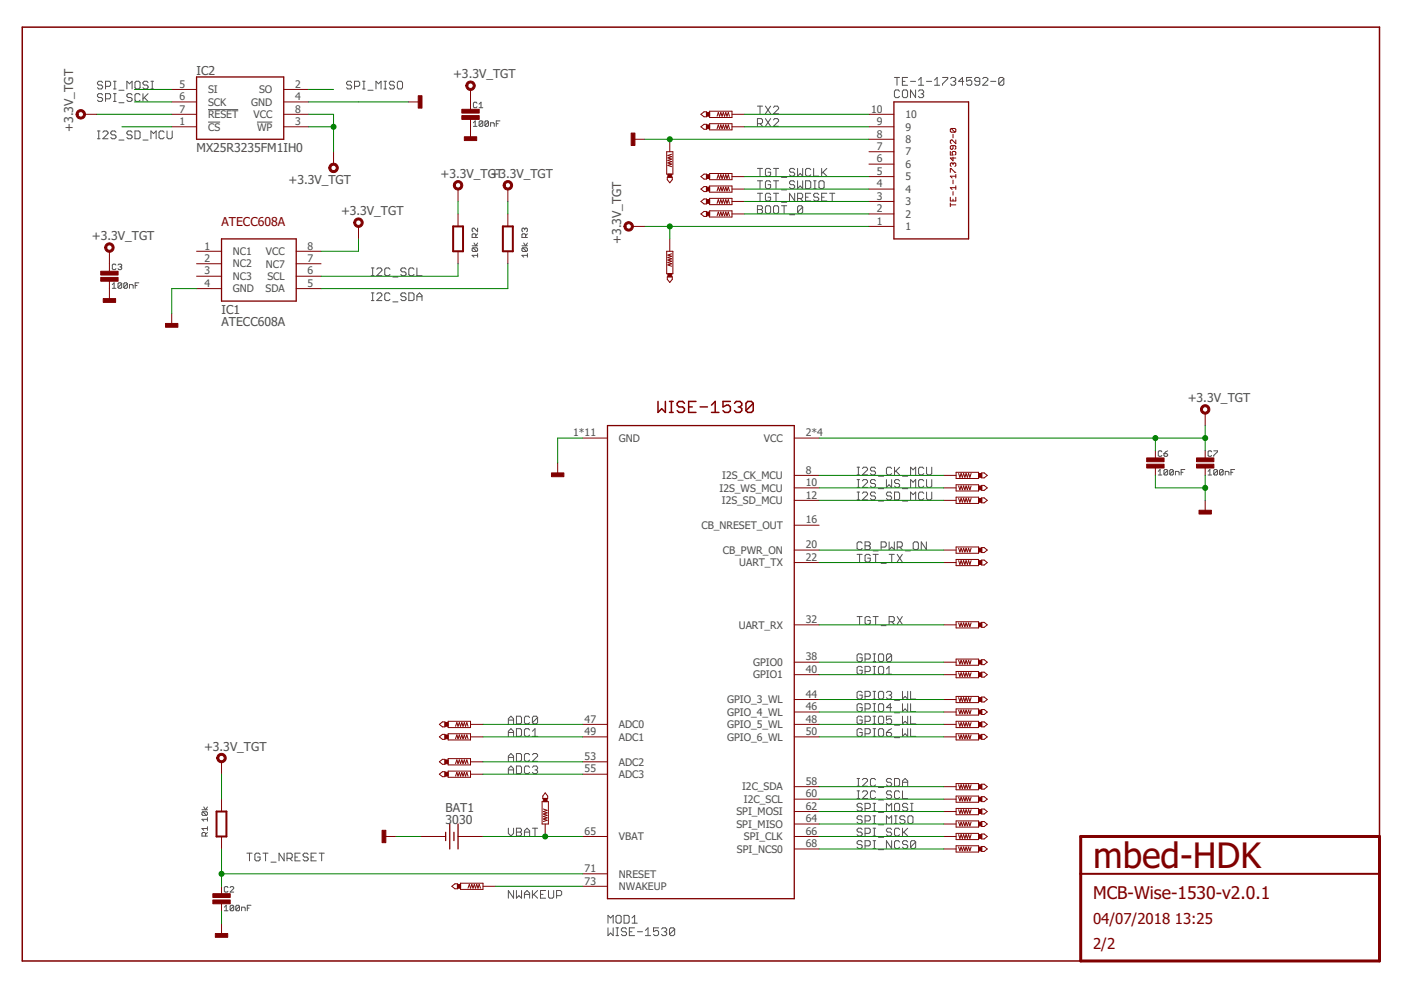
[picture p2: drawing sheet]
<svg xmlns="http://www.w3.org/2000/svg" width="297mm" height="210mm" viewBox="0 0 297 210" stroke-linecap="round" stroke-linejoin="round" font-family="sans-serif">
<defs><g id="words">
<text font-size="7.5" fill="#800000" x="231.8" y="184">mbed-HDK</text>
<text font-size="3.7" fill="#800000" x="231.8" y="190.6">MCB-Wise-1530-v2.0.1</text>
<g font-size="3.2" fill="#800000">
<text x="231.8" y="195.8">04/07/2018</text>
<text x="249.1" y="195.8">13:25</text>
<text x="231.8" y="201.1">2/2</text>
</g>
<g font-size="2.6" fill="#505050">
<text x="41.7" y="15.8">IC2</text>
<text x="96.1" y="16.6">+3.3V_TGT</text>
<text x="15.5" y="27.9" transform="rotate(-90 15.5 27.9)">+3.3V_TGT</text>
<text x="41.7" y="32.2">MX25R3235FM1IH0</text>
<text x="61.2" y="39">+3.3V_TGT</text>
<text x="93.4" y="37.7">+3.3V_TG+T3.3V_TGT</text>
<text x="72.3" y="45.6">+3.3V_TGT</text>
<text x="19.5" y="50.9">+3.3V_TGT</text>
<text x="131.7" y="51.7" transform="rotate(-90 131.7 51.7)">+3.3V_TGT</text>
<text x="47" y="69.1">ATECC608A</text>
<text x="47" y="66.5">IC1</text>
<text x="251.8" y="85.2">+3.3V_TGT</text>
<text x="43.3" y="159.1">+3.3V_TGT</text>
<text x="94.5" y="172.1">BAT1</text>
<text x="94.5" y="174.7">3</text>
<text x="95.9" y="174.7">0</text>
<text x="97.3" y="174.7">30</text>
</g>
<text font-size="2.6" fill="#800000" x="47" y="48">ATECC608A</text>
<g font-size="2.2" fill="#505050">
<text x="38" y="18.6">5</text>
<text x="38" y="21.2">6</text>
<text x="38" y="23.9">7</text>
<text x="44.1" y="19.8">SI</text>
<text x="44.1" y="22.4">SCK</text>
<text x="53.3" y="22.4">GND</text>
<text x="54.9" y="19.8">SO</text>
<text x="62.6" y="23.9">8</text>
<text x="62.6" y="21.2">4</text>
<text x="62.6" y="18.6">2</text>
<text x="184.7" y="23.9">10</text>
<text x="38" y="26.5">1</text>
<text x="44.1" y="25">RESET</text>
<text x="44.1" y="27.7">CS</text>
<text x="53.7" y="25">VCC</text>
<text x="54.5" y="27.7">WP</text>
<text x="62.6" y="26.5">3</text>
<text x="185.9" y="29.2">8</text>
<text x="185.9" y="26.5">9</text>
<text x="192" y="27.7">9</text>
<text x="192" y="25">10</text>
<text x="185.9" y="34.4">6</text>
<text x="185.9" y="31.8">7</text>
<text x="192" y="35.6">6</text>
<text x="192" y="33">7</text>
<text x="192" y="30.3">8</text>
<text x="185.9" y="39.7">4</text>
<text x="185.9" y="37.1">5</text>
<text x="192" y="40.9">4</text>
<text x="192" y="38.2">5</text>
<text x="185.9" y="47.6">1</text>
<text x="185.9" y="45">2</text>
<text x="185.9" y="42.4">3</text>
<text x="192" y="46.2">2</text>
<text x="192" y="43.5">3</text>
<text x="43.3" y="52.9">1</text>
<text x="65.2" y="52.9">8</text>
<text x="192" y="48.8">1</text>
<text x="43.3" y="55.6">2</text>
<text x="43.3" y="58.2">3</text>
<text x="49.4" y="54.1">NC1</text>
<text x="49.4" y="56.7">NC2</text>
<text x="49.4" y="59.4">NC3</text>
<text x="56.4" y="56.7">NC7</text>
<text x="56.4" y="54.1">VCC</text>
<text x="56.7" y="59.4">SCL</text>
<text x="65.2" y="58.2">6</text>
<text x="65.2" y="55.6">7</text>
<text x="43.3" y="60.8">4</text>
<text x="49.4" y="62">GND</text>
<text x="56.3" y="62">SDA</text>
<text x="65.2" y="60.8">5</text>
<text x="121.5" y="92.5">1*11</text>
<text x="131.2" y="93.7">GND</text>
<text x="162" y="93.7">VCC</text>
<text x="170.8" y="92.5">2*4</text>
<text x="153.1" y="101.6">I2S_CK_MCU</text>
<text x="170.8" y="100.4">8</text>
<text x="152.6" y="104.2">I2S_WS_MCU</text>
<text x="153.1" y="106.9">I2S_SD_MCU</text>
<text x="170.8" y="103.1">10</text>
<text x="170.8" y="105.7">12</text>
<text x="148.7" y="112.2">CB_NRESET_OUT</text>
<text x="170.8" y="111">16</text>
<text x="153.3" y="117.4">CB_PWR_ON</text>
<text x="170.8" y="116.3">20</text>
<text x="170.8" y="118.9">22</text>
<text x="156.7" y="120.1">UART_TX</text>
<text x="156.6" y="133.3">UART_RX</text>
<text x="170.8" y="132.1">32</text>
<text x="159.7" y="141.2">GPIO0</text>
<text x="159.7" y="143.8">GPIO1</text>
<text x="170.8" y="140">38</text>
<text x="170.8" y="142.7">40</text>
<text x="154.1" y="149.1">GPIO_3_WL</text>
<text x="170.8" y="147.9">44</text>
<text x="124" y="153.2">47</text>
<text x="124" y="155.9">49</text>
<text x="131.2" y="154.4">ADC0</text>
<text x="154.1" y="151.8">GPIO_4_WL</text>
<text x="154.1" y="154.4">GPIO_5_WL</text>
<text x="170.8" y="150.6">46</text>
<text x="170.8" y="153.2">48</text>
<text x="170.8" y="155.9">50</text>
<text x="124" y="161.1">53</text>
<text x="131.2" y="157">ADC1</text>
<text x="154.1" y="157">GPIO_6_WL</text>
<text x="124" y="163.8">55</text>
<text x="131.2" y="162.3">ADC2</text>
<text x="131.2" y="164.9">ADC3</text>
<text x="157.3" y="167.6">I2C_SDA</text>
<text x="170.8" y="166.4">58</text>
<text x="156.2" y="172.9">SPI_MOSI</text>
<text x="157.7" y="170.2">I2C_SCL</text>
<text x="170.8" y="169.1">60</text>
<text x="170.8" y="171.7">62</text>
<text x="124" y="177">65</text>
<text x="131.2" y="178.1">VBAT</text>
<text x="156.2" y="175.5">SPI_MISO</text>
<text x="157.7" y="178.1">SPI_CLK</text>
<text x="170.8" y="174.3">64</text>
<text x="170.8" y="177">66</text>
<text x="170.8" y="179.6">68</text>
<text x="124" y="184.9">71</text>
<text x="156.2" y="180.8">SPI_NCS0</text>
<text x="124" y="187.5">73</text>
<text x="131.2" y="186.1">NRESET</text>
<text x="131.2" y="188.7">NWAKEUP</text>
</g>
</g></defs>
<g fill="none" stroke="#505050" stroke-width=".21">
<path d="M21.8 17.5l-.3-.3h-.6l-.2 .3v.3l.2 .2h.6l.3 .3v.3l-.3 .3h-.6l-.2-.3M22.4 18.3h.8l.3-.3v-.5l-.3-.3h-.8v1.7M24.1 19.9h.5M24.1 17.2h.5M24.1 18.9h.5M24.3 17.2v1.7M24.3 19.9v1.6M25.2 19.1h1.1M26.9 18.9v-1.7l.6 .6 .5-.6v1.7M28.9 17.2h.5l.3 .3v1.1l-.3 .3h-.5l-.3-.3v-1.1zM30.3 19.9v1.6M31.4 17.5l-.3-.3h-.5l-.3 .3v.3l.3 .2h.5l.3 .3v.3l-.3 .3h-.5l-.3-.3"/>
<path d="M31.4 19.9l-1.1 1.1M32 17.2h.6M32 18.9h.6M32.3 17.2v1.7M74.5 17.5l-.2-.3h-.6l-.2 .3v.3l.2 .2h.6l.2 .3v.3l-.2 .3h-.6l-.2-.3M75.2 18.3h.8l.3-.3v-.5l-.3-.3h-.8v1.7M76.9 17.2h.5M76.9 18.9h.5M77.2 17.2v1.7M78 19.1h1.1M79.7 18.9v-1.7l.5 .6 .6-.6v1.7M81.4 17.2h.6"/>
<path d="M81.4 18.9h.6M81.7 17.2v1.7M83.6 17.5l-.2-.3h-.6l-.3 .3v.3l.3 .2h.6l.2 .3v.3l-.2 .3h-.6l-.3-.3M84.5 17.2h.6l.2 .3v1.1l-.2 .3h-.6l-.3-.3v-1.1zM189.6 16.4h1.1M190.2 16.4v1.7M190.7 19.3l-.3-.2h-.5l-.3 .2v1.1l.3 .3h.5l.3-.3M191.3 17.3h.6M191.6 19.1h.6l.2 .2v1.1l-.2 .3h-.6l-.3-.3v-1.1zM192.4 16.4h-1.1v1.7h1.1M193 17.3h1.1M194.1 19.1v1.6l-1.1-1.6v1.6"/>
<path d="M194.7 19.3l.3-.2h.6l.2 .2v.3l-.2 .3M194.7 18.1h1.1M194.7 17l.6-.6v1.7M195.3 19.9h.3M195.6 19.9l.2 .3v.2l-.2 .3h-.6l-.3-.3M196.4 17.3h1.1M198.1 18.1h1.1M198.1 17l.6-.6v1.7M199.8 16.4h1.1v.3l-1.1 1.1v.3M201.5 16.7l.3-.3h.6l.2 .3v.3l-.2 .3M202.1 17.3h.3M202.4 17.3l.2 .2v.3l-.2 .3h-.6l-.3-.3"/>
<path d="M204.3 17.3h-1.1l.9-.9v1.7M206 16.4h-1.1v.9l.6-.3h.3l.2 .3v.5l-.2 .3h-.6l-.3-.3M207.7 17.3h-.8l-.2-.3v-.3l.2-.3h.6l.2 .3v1.1l-.2 .3h-.6l-.2-.3M208.3 16.7l.3-.3h.6l.2 .3v.3l-1.1 1.1h1.1M210 17.3h1.1M212.8 16.7l-.2-.3h-.6l-.2 .3v1.1M212.8 16.7v1.1l-.2 .3h-.6l-.2-.3M212.8 16.7l-1 1.1M20.7 29.4h.5M20.7 27.8h.5M20.9 27.8v1.6M21.8 20.1l-.3-.2h-.6l-.2 .2v.3l.2 .3h.6l.3 .3v.2l-.3 .3h-.6l-.2-.3"/>
<path d="M21.8 28l.3-.2h.5l.3 .2v.3l-1.1 1.1h1.1M22.4 21h.8l.3-.3v-.6l-.3-.2h-.8v1.6M24.1 21.5h.5M24.6 28l-.3-.2h-.5l-.3 .2v.3l.3 .3h.5l.3 .3v.2l-.3 .3h-.5l-.3-.3M25.2 21.8h1.1M25.2 29.7h1.1M28 20.1l-.3-.2h-.5l-.3 .2v.3l.3 .3h.5l.3 .3v.2l-.3 .3h-.5l-.3-.3M28 28l-.3-.2h-.5l-.3 .2v.3l.3 .3h.5l.3 .3v.2l-.3 .3h-.5l-.3-.3M28.6 27.8h.8l.3 .2v1.1l-.3 .3h-.8zM29.7 20.1l-.3-.2h-.5l-.3 .2v1.1l.3 .3h.5l.3-.3M30.3 29.7h1.1M30.6 20.7l.8 .8"/>
<path d="M32 29.4v-1.6l.6 .5 .5-.5v1.6M34.8 28l-.3-.2h-.5l-.3 .2v1.1l.3 .3h.5l.3-.3M35.4 27.8v1.3l.3 .3h.5l.3-.3v-1.3M44.1 23.2h6.4M44.1 25.9h2.6M54.5 25.9h3.2M100.4 26l.4-.4v1.2M100.4 26.8h.7M101.1 21.9l-.2-.2h-.3l-.2 .2v.7l.2 .2h.3l.2-.2M101.6 22.8h.8M101.6 22.1l.4-.4v1.1M102.4 25.8v.8l-.2 .2h-.4l-.2-.2"/>
<path d="M102.4 25.8l-.2-.2h-.4l-.2 .2v.8M102.4 25.8l-.8 .8M103.6 25.8v.8l-.2 .2h-.4l-.2-.2M103.6 25.8l-.2-.2h-.4l-.2 .2v.8M103.6 25.8l-.8 .8M104 26.8v-.8h.6l.2 .2v.6M105.2 26.2h.4M106 25.6h-.8v1.2M160.6 26.2h.8l.3-.2v-.6l-.3-.3h-.8v1.7M160.6 35.7h1.1M160.6 38.3h1.1M160.6 22.5h1.1"/>
<path d="M161.1 22.5v1.6M161.1 35.7v1.6M161.1 38.3v1.7M161.1 26.2l.6 .6M162.3 22.5l1.1 1.6M162.3 25.1l1.1 1.7M163.4 36l-.3-.3h-.5l-.3 .3v1.1l.3 .2h.5l.3-.2v-.6h-.6M163.4 38.6l-.3-.3h-.5l-.3 .3v1.1l.3 .3h.5l.3-.3v-.5h-.6M163.4 22.5l-1.1 1.6M163.4 25.1l-1.1 1.7M164 35.7h1.1M164 38.3h1.1"/>
<path d="M164 22.8l.3-.3h.5l.3 .3v.3l-1.1 1h1.1M164 25.4l.3-.3h.5l.3 .3v.3l-1.1 1.1h1.1M164.5 35.7v1.6M164.5 38.3v1.7M165.7 37.6h1.1M168.5 36l-.3-.3h-.5l-.3 .3v.2l.3 .3h.5l.3 .3v.3l-.3 .2h-.5l-.3-.2M168.5 38.6l-.3-.3h-.5l-.3 .3v.3l.3 .3h.5l.3 .2v.3l-.3 .3h-.5l-.3-.3M169.1 35.7v1.6l.6-.5 .5 .5v-1.6M169.1 38.3v1.7l.6-.6 .5 .6v-1.7M170.8 38.3h.8l.3 .3v1.1l-.3 .3h-.8zM171.9 36l-.3-.3h-.5l-.3 .3v1.1l.3 .2h.5l.3-.2M172.5 35.7v1.6h1.1"/>
<path d="M172.5 38.3h.5M172.5 40h.5M172.8 38.3v1.7M173.9 38.3h.6l.2 .3v1.1l-.2 .3h-.6l-.3-.3v-1.1zM174.2 35.7v1.6M174.5 36.5l.8 .8M175.3 35.7l-1.1 1.1M24.6 56.2l-.2-.2h-.4l-.2 .2v.8l.2 .2h.4l.2-.2M25 56.2l.2-.2h.4l.2 .2-.2 .4M25.4 56.6h.2M25.6 56.6l.2 .2-.2 .4h-.4l-.2-.2M29.4 60h-.7v1.1"/>
<path d="M78.7 58.5h.6M78.7 56.8h.6M79 56.8v1.7M79.9 57.1l.3-.3h.5l.3 .3v.3l-1.1 1.1h1.1M82.7 57.1l-.3-.3h-.5l-.3 .3v1.1l.3 .3h.5l.3-.3M83.3 58.7h1.1M86.1 57.1l-.3-.3h-.5l-.3 .3v.3l.3 .2h.5l.3 .3v.3l-.3 .3h-.5l-.3-.3M87.8 57.1l-.3-.3h-.5l-.3 .3v1.1l.3 .3h.5l.3-.3M88.4 56.8v1.7h1.1M100.1 52.1h1.2M100.3 52.5h.8l.2 .2v.4l-.2 .2M100.3 52.5l-.2 .2v.4l.2 .2h.8"/>
<path d="M100.3 52.5l.8 .8M100.5 51.5l.4 .6 .4-.6M100.9 50.4v-.6l-.2-.2h-.4l-.2 .2v.6h1.2M101.3 54.1h-1.2l.4 .4M101.3 48.4v.7l-.8-.7-.4 .2v.3l.2 .2M101.3 53.8v.7M101.3 49.6l-.4 .4M110.7 52.1h1.1M110.8 52.5l-.1 .2v.4l.1 .2h.8M110.8 52.5h.8l.2 .2v.4l-.2 .2M110.8 52.5l.8 .8M111 51.5l.4 .6 .4-.6"/>
<path d="M111.3 48.6l.1-.2 .4 .2v.3l-.2 .2M111.3 48.6l-.3-.2-.3 .2v.3l.1 .2M111.3 48.6v.1M111.4 50.4v-.6l-.1-.2h-.5l-.1 .2v.6h1.1M111.8 54.1h-1.1l.3 .4M111.8 53.8v.7M111.8 49.6l-.4 .4M160.6 41h1.1M160.6 43.6h.8l.3 .3v.3l-.3 .2 .3 .3v.3l-.3 .3h-.8zM160.6 44.4h.8M161.1 41v1.6M162.3 43.9l.3-.3h.5l.3 .3v1.1l-.3 .3h-.5l-.3-.3z"/>
<path d="M163.4 41.3l-.3-.3h-.5l-.3 .3v1.1l.3 .2h.5l.3-.2v-.6h-.6M164 41h1.1M164.3 43.6h.5l.3 .3v1.1l-.3 .3h-.5l-.3-.3v-1.1zM164.5 41v1.6M165.7 40.3h1.1M165.7 42.9h1.1M165.7 43.6h1.1M166.2 43.6v1.7M167.4 45.5h1.1M168.5 41v1.6l-1.1-1.6v1.6M169.1 42.1h.8l.3-.3v-.5l-.3-.3h-.8v1.6M169.7 42.1l.5 .5"/>
<path d="M170.2 43.9l-1.1 1.1M170.2 43.9l-.3-.3h-.5l-.3 .3v1.1M170.2 43.9v1.1l-.3 .3h-.5l-.3-.3M170.8 41.8h.5M171.9 41h-1.1v1.6h1.1M173.6 41.3l-.3-.3h-.5l-.3 .3v.2l.3 .3h.5l.3 .3v.3l-.3 .2h-.5l-.3-.2M174.2 41.8h.6M175.3 41h-1.1v1.6h1.1M175.9 41h1.1M176.4 41v1.6M23.8 60.3l.4-.3v1.1M23.8 61.1h.8"/>
<path d="M25.8 60.2v.7l-.2 .2h-.4l-.2-.2M25.8 60.2l-.2-.2h-.4l-.2 .2v.7M25.8 60.2l-.8 .7M27 60.2v.7l-.2 .2h-.4l-.2-.2M27 60.2l-.2-.2h-.4l-.2 .2v.7M27 60.2l-.8 .7M27.5 61.1v-.8h.5l.2 .2v.6M28.7 60.5h.4M78.7 63.7h.6M78.7 62.1h.6M79 62.1v1.6M79.9 62.4l.3-.3h.5l.3 .3v.3l-1.1 1h1.1"/>
<path d="M82.7 62.4l-.3-.3h-.5l-.3 .3v1.1l.3 .2h.5l.3-.2M83.3 64h1.1M86.1 62.4l-.3-.3h-.5l-.3 .3v.3l.3 .2h.5l.3 .3v.3l-.3 .2h-.5l-.3-.2M86.7 62.1h.8l.3 .3v1.1l-.3 .2h-.8zM88.4 63.7v-1l.5-.6 .6 .6v1M88.4 62.9h1.1M181.7 99.1h.5M182 99.1v1.6M182.8 99.3l.3-.2h.6l.2 .2v.3l-1.1 1.1h1.1M185.6 99.3l-.2-.2h-.6l-.2 .2v.3l.2 .3h.6l.2 .2v.3l-.2 .3h-.6l-.2-.3M189 99.3l-.2-.2h-.6l-.3 .2v1.1l.3 .3h.6l.2-.3M189.7 99.1v1.6"/>
<path d="M189.9 99.9l.8 .8M190.7 99.1l-1 1M195.9 99.3l-.3-.2h-.6l-.2 .2v1.1l.2 .3h.6l.3-.3M196.4 99.1v1.3l.3 .3h.6l.2-.3v-1.3M245.6 99.9l.4-.4v1.2M246.3 95.8l-.2-.2h-.3l-.2 .2v.8l.2 .2h.3l.2-.2M246.8 96.2h.6l.2 .4-.2 .2h-.4l-.2-.2zM247.6 99.8v.7l-.2 .2h-.4l-.2-.2M247.6 99.8l-.2-.3h-.4l-.2 .3v.7M247.6 99.8l-.8 .7M247.6 95.6l-.8 .6M248.8 99.8v.7l-.2 .2h-.4l-.2-.2"/>
<path d="M248.8 99.8l-.2-.3h-.4l-.2 .3v.7M248.8 99.8l-.8 .7M251.2 99.5h-.8v1.2M256.1 99.9l.4-.4v1.2M256.9 95.8l-.2-.2h-.4l-.2 .2v.8l.2 .2h.4l.2-.2M257.3 95.6h.8v.2l-.8 .8v.2M258.1 99.8v.7l-.2 .2h-.4l-.2-.2M258.1 99.8l-.2-.3h-.4l-.2 .3v.7M258.1 99.8l-.8 .7M259.3 99.8v.7l-.2 .2h-.3l-.2-.2M259.3 99.8l-.2-.3h-.3l-.2 .3v.7M259.3 99.8l-.7 .7"/>
<path d="M261.8 99.5h-.8v1.2M181.7 100.7h.5M181.7 117.5h1.1M181.7 106h.5M181.7 104.3h.5M181.7 103.3h.5M181.7 101.7h.5M182 101.7v1.6M182 104.3v1.7M182.2 117.5v1.7M182.8 115.2l-.3-.3h-.5l-.3 .3v1.1l.3 .2h.5l.3-.2M182.8 102l.3-.3h.6l.2 .3v.2l-1.1 1.1h1.1"/>
<path d="M182.8 104.6l.3-.3h.6l.2 .3v.3l-1.1 1.1h1.1M183.4 114.9h.8l.3 .3v.2l-.3 .3 .3 .3v.3l-.3 .2h-.8zM183.4 115.7h.8M184.5 117.8l-.3-.3h-.5l-.3 .3v1.1l.3 .3h.5l.3-.3v-.6h-.5M185.1 117.5h1.1M185.1 116.8h1.1M185.6 102l-.2-.3h-.6l-.2 .3v.2l.2 .3h.6l.2 .3v.3l-.2 .2h-.6l-.2-.2M185.6 104.6l-.2-.3h-.6l-.2 .3v.3l.2 .3h.6l.2 .2v.3l-.2 .3h-.6l-.2-.3M185.7 117.5v1.7M186.2 106.2h1.1M186.2 103.6h1.1M186.2 101h1.1"/>
<path d="M186.8 119.4h1.1M186.8 116h.8l.3-.3v-.5l-.3-.3h-.8v1.6M187.9 101.7v1.6l.6-.5 .5 .5v-1.6M188.5 114.9v1.6l.6-.5 .5 .5v-1.6M188.5 117.5h1.1M189 104.6l-.2-.3h-.6l-.3 .3v.3l.3 .3h.6l.2 .2v.3l-.2 .3h-.6l-.3-.3M189.1 117.5v1.7M189.7 104.3h.8l.2 .3v1.1l-.2 .3h-.8zM190.2 117.5l1.1 1.7M190.2 116h.8l.3-.3v-.5l-.3-.3h-.8v1.6M190.7 102l-.2-.3h-.6l-.2 .3v.2l.2 .3h.6l.2 .3v.3l-.2 .2h-.6l-.2-.2M190.8 116l.5 .5"/>
<path d="M191.3 117.5l-1.1 1.7M191.3 106.2h1.1M191.3 103.6h1.1M191.3 101h1.1M191.9 116.8h1.1M193.1 100.7v-1.6l.5 .5 .5-.5v1.6M193.1 103.3v-1.6l.5 .5 .5-.5v1.6M193.1 106v-1.7l.5 .6 .5-.6v1.7M193.9 114.9h.5l.3 .3v1.1l-.3 .2h-.5l-.3-.2v-1.1zM195.9 104.6l-.3-.3h-.6l-.2 .3v1.1l.2 .3h.6l.3-.3M195.9 102l-.3-.3h-.6l-.2 .3v1.1l.2 .2h.6l.3-.2M196.4 114.9v1.6l-1.1-1.6v1.6"/>
<path d="M196.4 104.3v1.4l.3 .3h.6l.2-.3v-1.4M196.4 101.7v1.4l.3 .2h.6l.2-.2v-1.4M245.6 100.7h.7M249.2 100.7v-.8h.6l.2 .2v.6M250.4 100.1h.4M256.1 100.7h.8M259.8 100.7v-.8h.5l.3 .2v.6M261 100.1h.4M181.7 130.7h1.1M182.2 130.7v1.7M182.8 138.9l-.3-.3h-.5l-.3 .3v1.1l.3 .3h.5l.3-.3v-.5h-.6M183.4 139.7h.8l.3-.2v-.6l-.3-.3h-.8v1.7"/>
<path d="M184.5 131l-.3-.3h-.5l-.3 .3v1.1l.3 .3h.5l.3-.3v-.5h-.5M185.1 130.7h1.1M185.1 138.6h.6M185.4 138.6v1.7M185.7 130.7v1.7M186.5 138.6h.6l.2 .3v1.1l-.2 .3h-.6l-.3-.3v-1.1zM186.8 132.7h1.1M188.5 131.8h.8l.3-.2v-.6l-.3-.3h-.8v1.7M189 138.9l-.2-.3h-.6l-.3 .3v1.1M189 138.9v1.1l-.2 .3h-.6l-.3-.3M189 138.9l-1.1 1.1M189.1 131.8l.5 .6"/>
<path d="M190.2 130.7l1.1 1.7M191.3 130.7l-1.1 1.7M107.8 153.5v-1.1l.5-.6 .6 .6v1.1M107.8 156.1v-1.1l.5-.5 .6 .5v1.1M107.8 152.7h1.1M107.8 155.3h1.1M109.5 151.8h.8l.3 .3v1.1l-.3 .3h-.8zM109.5 154.5h.8l.3 .3v1.1l-.3 .2h-.8zM109.5 159.8h.8l.3 .2v1.1l-.3 .3h-.8zM112.3 152.1l-.3-.3h-.5l-.3 .3v1.1l.3 .3h.5l.3-.3M112.3 154.8l-.3-.3h-.5l-.3 .3v1.1l.3 .2h.5l.3-.2M112.9 156.1h1.1"/>
<path d="M112.9 155l.5-.5v1.6M114 152.1v1.1l-.3 .3h-.5l-.3-.3M114 152.1l-.3-.3h-.5l-.3 .3v1.1M114 152.1l-1.1 1.1M182.8 154.8l-.3-.3h-.5l-.3 .3v1.1l.3 .2h.5l.3-.2v-.6h-.6M182.8 152.1l-.3-.3h-.5l-.3 .3v1.1l.3 .3h.5l.3-.3v-.5h-.6M182.8 141.6l-.3-.3h-.5l-.3 .3v1.1l.3 .2h.5l.3-.2v-.6h-.6M182.8 146.9l-.3-.3h-.5l-.3 .3v1l.3 .3h.5l.3-.3v-.5h-.6M182.8 149.5l-.3-.3h-.5l-.3 .3v1.1l.3 .3h.5l.3-.3v-.6h-.6M183.4 142.4h.8l.3-.3v-.5l-.3-.3h-.8v1.6M183.4 147.7h.8l.3-.3v-.5l-.3-.3h-.8v1.6M183.4 150.3h.8l.3-.3v-.5l-.3-.3h-.8v1.7"/>
<path d="M183.4 153h.8l.3-.3v-.6l-.3-.3h-.8v1.7M183.4 155.6h.8l.3-.3v-.5l-.3-.3h-.8v1.6M185.1 153.5h.6M185.1 151.8h.6M185.1 156.1h.6M185.1 154.5h.6M185.1 140.3h.6M185.1 141.3h.6M185.1 142.9h.6M185.1 146.6h.6M185.1 148.2h.6M185.1 149.2h.6"/>
<path d="M185.1 150.9h.6M185.4 141.3v1.6M185.4 146.6v1.6M185.4 149.2v1.7M185.4 151.8v1.7M185.4 154.5v1.6M186.2 152.1l.3-.3h.6l.2 .3v1.1l-.2 .3h-.6l-.3-.3zM186.2 154.8l.3-.3h.6l.2 .3v1.1l-.2 .2h-.6l-.3-.2zM186.5 141.3h.6l.2 .3v1.1l-.2 .2h-.6l-.3-.2v-1.1zM186.5 146.6h.6l.2 .3v1l-.2 .3h-.6l-.3-.3v-1zM186.5 149.2h.6l.2 .3v1.1l-.2 .3h-.6l-.3-.3v-1.1zM187.9 155.3h.9l.2 .3v.3l-.2 .2h-.6l-.3-.2z"/>
<path d="M187.9 146.9l.3-.3h.6l.2 .3v.2l-.2 .3M187.9 141.8l.6-.5v1.6M187.9 142.9h1.1M188.5 147.4h.3M188.8 147.4l.2 .3v.2l-.2 .3h-.6l-.3-.3M189 151.8h-1.1v.9l.6-.3h.3l.2 .3v.5l-.2 .3h-.6l-.3-.3M189 150h-1.1l.9-.8v1.7M189 154.5l-1.1 .8M189.7 148.5h1M189.7 151.1h1M189.7 153.8h1M189.7 156.4h1"/>
<path d="M191.3 146.6v1.6l.6-.5 .5 .5v-1.6M191.3 149.2v1.7l.6-.6 .5 .6v-1.7M191.3 151.8v1.7l.6-.5 .5 .5v-1.7M191.3 154.5v1.6l.6-.5 .5 .5v-1.6M193.1 146.6v1.6h1M193.1 149.2v1.7h1M193.1 151.8v1.7h1M193.1 154.5v1.6h1M42.8 171.7h1.2M43 172.1h.8l.2 .2v.4l-.2 .2M43 172.1l-.2 .2v.4l.2 .2h.8M43 172.1l.8 .8"/>
<path d="M43.2 171.1l.4 .6 .4-.6M43.6 177.3v-.6l-.2-.2h-.4l-.2 .2v.6h1.2M44 173.7h-1.2l.4 .4M44 173.3v.8M44 175.3v.8M44 176.5l-.4 .4M44 175.7h-1.2l.4 .4M107.8 161.4v-1.1l.5-.5 .6 .5v1.1M107.8 164v-1l.5-.6 .6 .6v1M107.8 175.6v1.1l.5 .5 .6-.5v-1.1M107.8 160.6h1.1M107.8 163.2h1.1"/>
<path d="M109.5 175.6h.8l.3 .3v.2l-.3 .3 .3 .3v.3l-.3 .2h-.8zM109.5 162.4h.8l.3 .3v1.1l-.3 .2h-.8zM109.5 176.4h.8M111.2 177.2v-1.1l.5-.5 .6 .5v1.1M111.2 176.4h1.1M112.3 160l-.3-.2h-.5l-.3 .2v1.1l.3 .3h.5l.3-.3M112.3 162.7l-.3-.3h-.5l-.3 .3v1.1l.3 .2h.5l.3-.2M112.9 160l.3-.2h.5l.3 .2v.3l-1.1 1.1h1.1M112.9 162.7l.3-.3h.5l.3 .3v.3l-.3 .2M112.9 175.6h1.1M113.4 175.6v1.6M113.4 163.2h.3"/>
<path d="M113.7 163.2l.3 .3v.3l-.3 .2h-.5l-.3-.2M181.7 169.3h.5M181.7 167.7h.5M181.7 166.7h.5M181.7 165.1h.5M182 165.1v1.6M182 167.7v1.6M182.8 175.9l-.3-.3h-.5l-.3 .3v.2l.3 .3h.5l.3 .3v.3l-.3 .2h-.5l-.3-.2M182.8 178.5l-.3-.3h-.5l-.3 .3v.3l.3 .3h.5l.3 .2v.3l-.3 .3h-.5l-.3-.3M182.8 170.6l-.3-.3h-.5l-.3 .3v.3l.3 .3h.5l.3 .2v.3l-.3 .3h-.5l-.3-.3M182.8 173.2l-.3-.2h-.5l-.3 .2v.3l.3 .3h.5l.3 .3v.2l-.3 .3h-.5l-.3-.3M182.8 168l.3-.3h.6l.2 .3v.2l-1.1 1.1h1.1"/>
<path d="M182.8 165.3l.3-.2h.6l.2 .2v.3l-1.1 1.1h1.1M183.4 174.1h.8l.3-.3v-.6l-.3-.2h-.8v1.6M183.4 171.4h.8l.3-.2v-.6l-.3-.3h-.8v1.7M183.4 176.7h.8l.3-.3v-.5l-.3-.3h-.8v1.6M183.4 179.3h.8l.3-.2v-.6l-.3-.3h-.8v1.7M185.1 177.2h.6M185.1 175.6h.6M185.1 178.2h.6M185.1 179.9h.6M185.1 173h.6M185.1 174.6h.6M185.1 170.3h.6"/>
<path d="M185.1 172h.6M185.4 170.3v1.7M185.4 173v1.6M185.4 175.6v1.6M185.4 178.2v1.7M185.6 168l-.2-.3h-.6l-.2 .3v1.1l.2 .2h.6l.2-.2M185.6 165.3l-.2-.2h-.6l-.2 .2v1.1l.2 .3h.6l.2-.3M186.2 169.6h1.1M186.2 167h1.1M186.2 177.5h1.1M186.2 174.9h1.1M186.2 172.2h1.1"/>
<path d="M187.9 172v-1.7l.6 .6 .5-.6v1.7M187.9 174.6v-1.6l.6 .5 .5-.5v1.6M189 175.9l-.2-.3h-.6l-.3 .3v.2l.3 .3h.6l.2 .3v.3l-.2 .2h-.6l-.3-.2M189 168l-.2-.3h-.6l-.3 .3v.2l.3 .3h.6l.2 .3v.3l-.2 .2h-.6l-.3-.2M189 165.3l-.2-.2h-.6l-.3 .2v.3l.3 .3h.6l.2 .2v.3l-.2 .3h-.6l-.3-.3M189 178.2v1.7l-1.1-1.7v1.7M189.7 165.1h.8l.2 .2v1.1l-.2 .3h-.8zM189.7 173h.5M189.7 174.6h.5M189.9 170.3h.6l.2 .3v1.1l-.2 .3h-.6l-.2-.3v-1.1zM189.9 173v1.6M190.7 168l-.2-.3h-.6l-.2 .3v1.1l.2 .2h.6l.2-.2"/>
<path d="M190.7 175.9l-.2-.3h-.6l-.2 .3v1.1l.2 .2h.6l.2-.2M190.7 178.5l-.2-.3h-.6l-.2 .3v1.1l.2 .3h.6l.2-.3M191.3 166.7v-1.1l.6-.5 .5 .5v1.1M191.3 167.7v1.6h1.1M191.3 175.6v1.6M191.3 165.9h1.1M191.6 176.4l.8 .8M191.9 173.2l-.3-.2h-.5l-.3 .2v.3l.3 .3h.5l.3 .3v.2l-.3 .3h-.5l-.3-.3M192.4 170.6l-.2-.3h-.6l-.3 .3v.3l.3 .3h.6l.2 .2v.3l-.2 .3h-.6l-.3-.3M192.4 178.5l-.2-.3h-.6l-.3 .3v.3l.3 .3h.6l.2 .2v.3l-.2 .3h-.6l-.3-.3M192.4 175.6l-1.1 1.1M192.5 173.2l.3-.2h.5l.3 .2v1.1l-.3 .3h-.5l-.3-.3z"/>
<path d="M193.1 170.3h.5M193.1 172h.5M193.3 170.3v1.7M194.1 178.5l-.2-.3h-.6l-.2 .3v1.1M194.1 178.5v1.1l-.2 .3h-.6l-.2-.3M194.1 178.5l-1 1.1M47.6 192.3l.4-.4v1.2M47.6 193.1h.7M48.3 188.2l-.1-.2h-.4l-.2 .2v.8l.2 .1h.4l.1-.1M48.8 188.2l.2-.2h.4l.2 .2v.2l-.8 .7h.8M49.6 192.2v.7l-.2 .2h-.4l-.2-.2M49.6 192.2l-.2-.3h-.4l-.2 .3v.7"/>
<path d="M49.6 192.2l-.8 .7M50.8 192.2v.7l-.2 .2h-.4l-.2-.2M50.8 192.2l-.2-.3h-.4l-.2 .3v.7M50.8 192.2l-.8 .7M51.2 193.1v-.8h.6l.2 .2v.6M52.3 180.9h1.1M52.4 192.5h.4M52.9 180.9v1.6M53.2 191.9h-.8v1.2M55.1 181.2l-.2-.3h-.6l-.3 .3v1l.3 .3h.6l.2-.3v-.5h-.5M55.8 180.9h1M56.3 180.9v1.6"/>
<path d="M57.4 182.8h1.1M60.2 180.9v1.6l-1-1.6v1.6M60.9 182h.8l.3-.3v-.5l-.3-.3h-.8v1.6M61.4 182l.6 .5M62.5 181.7h.6M63.6 180.9h-1.1v1.6h1.1M65.3 181.2l-.2-.3h-.6l-.2 .3v.2l.2 .3h.6l.2 .3v.2l-.2 .3h-.6l-.2-.3M66 181.7h.5M67.1 180.9h-1.1v1.6h1.1M67.7 180.9h1M68.2 180.9v1.6M108.9 188.8v1.6l-1.1-1.6v1.6"/>
<path d="M109.5 188.8v1.6l.5-.5 .6 .5v-1.6M111.2 190.4v-1l.5-.6 .6 .6v1M111.2 189.6h1.1M112.9 188.8v1.6M113.2 189.6l.8 .8M114 188.8l-1.1 1.1M114.6 189.6h.5M115.7 188.8h-1.1v1.6h1.1M116.3 188.8v1.4l.3 .2h.5l.3-.2v-1.4M118 189.9h.8l.3-.3v-.5l-.3-.3h-.8v1.6M128.9 195.7v-1.6l.6 .5 .5-.5v1.6M128.9 196.7v1.7l.6-.6 .5 .6v-1.7"/>
<path d="M130.6 198.4h.5M130.6 196.7h.5M130.6 194.4l.3-.3h.5l.3 .3v1.1l-.3 .2h-.5l-.3-.2zM130.9 196.7v1.7M132.3 194.1h.8l.3 .3v1.1l-.3 .2h-.8zM132.8 197l-.2-.3h-.6l-.3 .3v.3l.3 .2h.6l.2 .3v.3l-.2 .3h-.6l-.3-.3M133.4 197.5h.6M134 195.7h1.1M134 194.6l.6-.5v1.6M134.5 196.7h-1.1v1.7h1.1M135.1 197.5h1.1M136.8 198.4h1.1"/>
<path d="M136.8 197.3l.6-.6v1.7M139.6 196.7h-1v.8l.5-.2h.3l.2 .2v.6l-.2 .3h-.6l-.2-.3M140.3 197l.2-.3h.6l.3 .3v.3l-.3 .2M140.8 197.5h.3M141.1 197.5l.3 .3v.3l-.3 .3h-.6l-.2-.3M143 197v1.1l-.2 .3h-.6l-.3-.3M143 197l-.2-.3h-.6l-.3 .3v1.1M143 197l-1.1 1.1M186.2 180.1h1.1"/>
</g>
<g fill="none" stroke="#800000" stroke-width=".32">
<path d="M139.5 85.1v2.3l.8-.7 .8 .7v-2.3M141.9 87.4h.8M141.9 85.1h.8M142.3 85.1v2.3M145.1 85.5l-.4-.4h-.7l-.4 .4v.4l.4 .4h.7l.4 .4v.4l-.4 .3h-.7l-.4-.3M146 86.3h.8M147.6 85.1h-1.6v2.3h1.6M148.4 86.3h1.6M150.9 87.4h1.5M150.9 85.9l.7-.8v2.3M154.9 85.1h-1.6v1.2l.8-.4h.4l.4 .4v.8l-.4 .3h-.8l-.4-.3M155.7 85.5l.4-.4h.8l.4 .4v.4l-.4 .4"/>
<path d="M156.5 86.3h.4M156.9 86.3l.4 .4v.4l-.4 .3h-.8l-.4-.3M159.7 85.5v1.6l-.4 .3h-.8l-.3-.3M159.7 85.5l-.4-.4h-.8l-.3 .4v1.6M159.7 85.5l-1.5 1.6M292.5 177.4v-171.6h-287.8v198h224.4"/>
</g>
<path d="M229.1 177.4h63.4v26.4h-63.4z" fill="none" stroke="#800000" stroke-width=".63"/>
<path d="M96.1 48h2.1v5.3h-2.1zM106.6 48h2.1v5.3h-2.1zM45.9 172.1h2.1v5.3h-2.1zM229.1 185.3h63.4" fill="none" stroke="#800000" stroke-width=".42"/>
<g fill="none" stroke="#800000" stroke-width=".21">
<path d="M36.4 19h5.3M60.2 19h5.2M99.8 19v4.2M17.9 24.2h2.7M36.4 26.9h5.3M36.4 24.2h5.3M36.4 21.6h5.3M60.2 26.9h5.2M60.2 24.2h5.2M60.2 21.6h5.2M70.7 32.2v2.6M86.6 21.6h2.6"/>
<path d="M99.8 25.3v4.2M134.1 29.5h2.6M141.4 32.2h1.3v4.7h-1.3zM141.5 37.6h1v.5l-.5 .7-.5-.7zM142 29.5v2.7M142.4 32.7l-.8 .3 .8 .2-.8 .3 .8 .2-.8 .3 .8 .3-.8 .2 .8 .3-.8 .3 .8 .2M148.6 24.2l.7-.5h.5v1.1h-.5zM148.6 26.9l.7-.5h.5v1h-.5zM148.6 37.4l.7-.5h.5v1.1h-.5zM150.5 23.6h4.7v1.3h-4.7zM150.5 26.2h4.7v1.3h-4.7zM150.5 36.8h4.7v1.3h-4.7z"/>
<path d="M150.5 39.4h4.7v1.3h-4.7zM152 37.8l.3-.8 .3 .8 .2-.8 .3 .8 .3-.8 .2 .8 .3-.8 .2 .8 .3-.8 .3 .8M152 27.3l.3-.8 .3 .8 .2-.8 .3 .8 .3-.8 .2 .8 .3-.8 .2 .8 .3-.8 .3 .8M152 24.6l.3-.7 .3 .7 .2-.7 .3 .7 .3-.7 .2 .7 .3-.7 .2 .7 .3-.7 .3 .7M155.2 37.4h2.6M155.2 26.9h2.6M155.2 24.2h2.6M184.2 37.4h5.3M184.2 34.8h5.3M184.2 32.2h5.3M184.2 29.5h5.3M184.2 26.9h5.3"/>
<path d="M184.2 24.2h5.3M201.5 32.1v.8h.6l-.2-.4 .2-.4h.4l.1 .2v.4l-.1 .2M201.5 36.5v-.7h.2l.8 .7h.1M201.7 27.2l-.2 .2v.4l.2 .2h.8M201.7 27.2h.8l.1 .2v.4l-.1 .2M201.7 27.2l.8 .8M202.1 30.9v.6l-.2 .2-.4-.2v-.4l.2-.2h.8l.1 .2v.4l-.1 .2M202.1 34.7l-.2-.2-.4 .2v.4l.2 .2M202.1 34.7l.1-.2 .4 .2v.4l-.1 .2M202.1 28.5v.7M202.1 33.3v.8l-.6-.6h1.1M202.1 34.7v.2"/>
<path d="M202.1 38.2v.8M202.6 29.7v.8l-.7-.8-.4 .2v.3l.2 .3M202.6 37v.7M202.6 39.4v.8M202.6 39.8h-1.1l.4 .4M202.6 37.4h-1.1l.4 .3M23.2 53.3v4.2M23.2 59.6v4.2M41.7 53.3h5.3M41.7 58.6h5.3M41.7 55.9h5.3M62.8 53.3h5.3"/>
<path d="M62.8 58.6h5.3M62.8 55.9h5.3M76 48v2.7M97.1 40.1v2.6M97.1 45.4v2.6M97.1 53.3v2.6M107.7 40.1v2.6M107.7 45.4v2.6M107.7 53.3v2.6M134.1 48h2.6M141.4 53.3h1.3v4.7h-1.3zM141.5 58.7h1v.5l-.5 .7-.5-.7z"/>
<path d="M142 50.7v2.6M142.4 53.8l-.8 .3 .8 .2-.8 .3 .8 .3-.8 .2 .8 .3-.8 .3 .8 .2-.8 .3 .8 .3M148.6 40.1l.7-.5h.5v1h-.5zM148.6 42.7l.7-.5h.5v1h-.5zM148.6 45.4l.7-.6h.5v1.1h-.5zM150.5 42.1h4.7v1.3h-4.7zM150.5 44.7h4.7v1.3h-4.7zM152 40.5l.3-.8 .3 .8 .2-.8 .3 .8 .3-.8 .2 .8 .3-.8 .2 .8 .3-.8 .3 .8M152 43.1l.3-.8 .3 .8 .2-.8 .3 .8 .3-.8 .2 .8 .3-.8 .2 .8 .3-.8 .3 .8M152 45.8l.3-.8 .3 .8 .2-.8 .3 .8 .3-.8 .2 .8 .3-.8 .2 .8 .3-.8 .3 .8M155.2 45.4h2.6M155.2 42.7h2.6"/>
<path d="M155.2 40.1h2.6M184.2 48h5.3M184.2 45.4h5.3M184.2 42.7h5.3M184.2 40.1h5.3M201.5 43.4h1.1M201.5 41.8v.8h1.1v-.8M201.5 43.1v.7M202.1 40.6v.8M202.1 42.2v.4M36.4 66.5v2.6M41.7 61.2h5.3"/>
<path d="M62.8 61.2h5.3M118.2 98.1v2.7M123.5 92.9h5.3M168.4 92.9h5.3M245 95.5v1.6M245 99.2v1.6M255.5 87.6v2.6M255.5 95.5v1.6M255.5 99.2v1.6M168.4 100.8h5.3M168.4 103.4h5.3M168.4 106.1h5.3"/>
<path d="M168.4 111.4h5.3M168.4 116.6h5.3M168.4 119.3h5.3M200.1 100.8h2.6M200.1 103.4h2.6M200.1 106.1h2.6M200.1 116.6h2.6M200.1 119.3h2.6M202.7 100.1h4.8v1.4h-4.8zM202.7 102.8h4.8v1.3h-4.8zM202.7 105.4h4.8v1.3h-4.8zM202.7 116h4.8v1.3h-4.8z"/>
<path d="M202.7 118.6h4.8v1.3h-4.8zM203.2 100.4l.3 .8 .3-.8 .2 .8 .3-.8 .3 .8 .2-.8 .3 .8 .3-.8 .2 .8 .3-.8M203.2 103l.3 .8 .3-.8 .2 .8 .3-.8 .3 .8 .2-.8 .3 .8 .3-.8 .2 .8 .3-.8M203.2 105.7l.3 .8 .3-.8 .2 .8 .3-.8 .3 .8 .2-.8 .3 .8 .3-.8 .2 .8 .3-.8M203.2 116.2l.3 .8 .3-.8 .2 .8 .3-.8 .3 .8 .2-.8 .3 .8 .3-.8 .2 .8 .3-.8M203.2 118.9l.3 .8 .3-.8 .2 .8 .3-.8 .3 .8 .2-.8 .3 .8 .3-.8 .2 .8 .3-.8M208.1 100.3h.6l.6 .5-.6 .5h-.6zM208.1 102.9h.6l.6 .5-.6 .6h-.6zM208.1 105.6h.6l.6 .5-.6 .5h-.6zM208.1 116.1h.6l.6 .5-.6 .6h-.6zM208.1 118.7h.6l.6 .6-.6 .5h-.6zM255.5 106.1v2.6"/>
<path d="M168.4 132.5h5.3M200.1 132.5h2.6M202.7 131.8h4.8v1.3h-4.8zM202.7 139.7h4.8v1.4h-4.8zM203.2 140l.3 .8 .3-.8 .2 .8 .3-.8 .3 .8 .2-.8 .3 .8 .3-.8 .2 .8 .3-.8M203.2 132.1l.3 .8 .3-.8 .2 .8 .3-.8 .3 .8 .2-.8 .3 .8 .3-.8 .2 .8 .3-.8M208.1 132h.6l.6 .5-.6 .5h-.6zM208.1 139.9h.6l.6 .5-.6 .5h-.6zM93.2 156.2l.6-.5h.5v1.1h-.5zM93.2 153.6l.6-.5h.5v1h-.5zM95 152.9h4.8v1.4h-4.8zM95 155.6h4.8v1.3h-4.8z"/>
<path d="M96.6 154l.3-.8 .2 .8 .3-.8 .2 .8 .3-.8 .3 .8 .2-.8 .3 .8 .3-.8 .2 .8M96.6 156.6l.3-.8 .2 .8 .3-.8 .2 .8 .3-.8 .3 .8 .2-.8 .3 .8 .3-.8 .2 .8M99.8 153.6h2.6M99.8 156.2h2.6M123.5 153.6h5.3M123.5 156.2h5.3M168.4 140.4h5.3M168.4 143h5.3M168.4 148.3h5.3M168.4 151h5.3M168.4 153.6h5.3M168.4 156.2h5.3"/>
<path d="M200.1 140.4h2.6M200.1 143h2.6M200.1 148.3h2.6M200.1 151h2.6M200.1 153.6h2.6M200.1 156.2h2.6M202.7 142.4h4.8v1.3h-4.8zM202.7 147.7h4.8v1.3h-4.8zM202.7 150.3h4.8v1.3h-4.8zM202.7 152.9h4.8v1.4h-4.8zM202.7 155.6h4.8v1.3h-4.8zM203.2 155.8l.3 .8 .3-.8 .2 .8 .3-.8 .3 .8 .2-.8 .3 .8 .3-.8 .2 .8 .3-.8"/>
<path d="M203.2 153.2l.3 .8 .3-.8 .2 .8 .3-.8 .3 .8 .2-.8 .3 .8 .3-.8 .2 .8 .3-.8M203.2 150.6l.3 .7 .3-.7 .2 .7 .3-.7 .3 .7 .2-.7 .3 .7 .3-.7 .2 .7 .3-.7M203.2 147.9l.3 .8 .3-.8 .2 .8 .3-.8 .3 .8 .2-.8 .3 .8 .3-.8 .2 .8 .3-.8M203.2 142.6l.3 .8 .3-.8 .2 .8 .3-.8 .3 .8 .2-.8 .3 .8 .3-.8 .2 .8 .3-.8M208.1 142.5h.6l.6 .5-.6 .6h-.6zM208.1 147.8h.6l.6 .5-.6 .5h-.6zM208.1 150.4h.6l.6 .6-.6 .5h-.6zM208.1 153.1h.6l.6 .5-.6 .5h-.6zM208.1 155.7h.6l.6 .5-.6 .6h-.6zM47 161.5v2.6M47 169.4v2.7M47 177.4v2.6"/>
<path d="M81.3 177.4h2.6M89.2 177.4h5.3M93.2 161.5l.6-.5h.5v1.1h-.5zM93.2 164.1l.6-.5h.5v1.1h-.5zM95 160.8h4.8v1.4h-4.8zM95 163.5h4.8v1.3h-4.8zM96.6 161.9l.3-.8 .2 .8 .3-.8 .2 .8 .3-.8 .3 .8 .2-.8 .3 .8 .3-.8 .2 .8M96.6 164.5l.3-.7 .2 .7 .3-.7 .2 .7 .3-.7 .3 .7 .2-.7 .3 .7 .3-.7 .2 .7M97.1 177.4h5.3M99.8 161.5h2.6M99.8 164.1h2.6M114.9 170h1.4v4.7h-1.4z"/>
<path d="M115.2 171.5l.8 .3-.8 .3 .8 .2-.8 .3 .8 .3-.8 .2 .8 .3-.8 .3 .8 .2-.8 .3M115.6 168.1l.5 .7v.5h-1v-.5zM115.6 174.7v2.7M123.5 161.5h5.3M123.5 164.1h5.3M123.5 177.4h5.3M168.4 166.8h5.3M168.4 169.4h5.3M168.4 172.1h5.3M168.4 174.7h5.3M168.4 177.4h5.3M200.1 166.8h2.6"/>
<path d="M200.1 169.4h2.6M200.1 172.1h2.6M200.1 174.7h2.6M200.1 177.4h2.6M202.7 166.1h4.8v1.3h-4.8zM202.7 168.8h4.8v1.3h-4.8zM202.7 171.4h4.8v1.3h-4.8zM202.7 174.1h4.8v1.3h-4.8zM202.7 176.7h4.8v1.3h-4.8zM202.7 179.3h4.8v1.4h-4.8zM203.2 179.6l.3 .8 .3-.8 .2 .8 .3-.8 .3 .8 .2-.8 .3 .8 .3-.8 .2 .8 .3-.8M203.2 177l.3 .8 .3-.8 .2 .8 .3-.8 .3 .8 .2-.8 .3 .8 .3-.8 .2 .8 .3-.8"/>
<path d="M203.2 174.3l.3 .8 .3-.8 .2 .8 .3-.8 .3 .8 .2-.8 .3 .8 .3-.8 .2 .8 .3-.8M203.2 171.7l.3 .8 .3-.8 .2 .8 .3-.8 .3 .8 .2-.8 .3 .8 .3-.8 .2 .8 .3-.8M203.2 169l.3 .8 .3-.8 .2 .8 .3-.8 .3 .8 .2-.8 .3 .8 .3-.8 .2 .8 .3-.8M203.2 166.4l.3 .8 .3-.8 .2 .8 .3-.8 .3 .8 .2-.8 .3 .8 .3-.8 .2 .8 .3-.8M208.1 166.3h.6l.6 .5-.6 .5h-.6zM208.1 168.9h.6l.6 .5-.6 .6h-.6zM208.1 171.5h.6l.6 .6-.6 .5h-.6zM208.1 174.2h.6l.6 .5-.6 .5h-.6zM208.1 176.8h.6l.6 .6-.6 .5h-.6zM208.1 179.5h.6l.6 .5-.6 .5h-.6zM47 187.9v1.6M47 191.6v1.6"/>
<path d="M47 195.8v2.7M95.8 187.9l.7-.5h.5v1h-.5zM97.6 187.3h4.8v1.3h-4.8zM99.2 188.3l.3-.8 .3 .8 .2-.8 .3 .8 .3-.8 .2 .8 .3-.8 .2 .8 .3-.8 .3 .8M102.4 187.9h2.7M123.5 185.3h5.3M123.5 187.9h5.3M168.4 180h5.3M200.1 180h2.6"/>
</g>
<path d="M41.7 16.3h18.5v13.2h-18.5zM189.5 21.6h15.9v29.1h-15.9zM47 50.7h15.8v13.1h-15.8zM128.8 90.2h39.6v100.3h-39.6zM94.5 176.5v1.7M95.4 174.7v5.3M96.2 176.5v1.7M97.1 174.7v5.3" fill="none" stroke="#800000" stroke-width=".28"/>
<g fill="#800000" stroke="#800000" stroke-width=".21">
<path d="M35.1 68.6h2.6v.8h-2.6z"/>
<path d="M21.4 57.5h3.6v.8h-3.6z"/>
<path d="M21.4 58.8h3.6v.8h-3.6z"/>
<path d="M21.9 63.3h2.6v.8h-2.6z"/>
<path d="M88.7 20.3h.8v2.6h-.8z"/>
<path d="M97.9 23.2h3.7v.8h-3.7z"/>
<path d="M97.9 24.5h3.7v.8h-3.7z"/>
<path d="M98.4 29h2.7v.8h-2.7z"/>
<path d="M133.8 28.2h.8v2.6h-.8z"/>
<path d="M149.8 37h.7v.8h-.7z"/>
<path d="M149.8 39.7h.7v.8h-.7z"/>
<path d="M149.8 42.3h.7v.8h-.7z"/>
<path d="M149.8 26.5h.7v.8h-.7z"/>
<path d="M149.8 23.8h.7v.8h-.7z"/>
<path d="M149.8 45h.7v.8h-.7z"/>
<path d="M141.6 58h.8v.7h-.8z"/>
<path d="M141.6 36.9h.8v.7h-.8z"/>
<path d="M45.1 189.5h3.7v.8h-3.7z"/>
<path d="M45.1 190.8h3.7v.8h-3.7z"/>
<path d="M45.7 197.9h2.6v.8h-2.6z"/>
<path d="M116.9 100.3h2.6v.8h-2.6z"/>
<path d="M243.1 97.1h3.7v.8h-3.7z"/>
<path d="M243.1 98.4h3.7v.8h-3.7z"/>
<path d="M253.7 97.1h3.7v.8h-3.7z"/>
<path d="M253.7 98.4h3.7v.8h-3.7z"/>
<path d="M254.2 108.2h2.6v.8h-2.6z"/>
<path d="M81 176h.8v2.7h-.8z"/>
<path d="M207.5 100.4h.7v.8h-.7z"/>
<path d="M207.5 103h.7v.8h-.7z"/>
<path d="M207.5 105.7h.7v.8h-.7z"/>
<path d="M207.5 116.2h.7v.8h-.7z"/>
<path d="M207.5 118.9h.7v.8h-.7z"/>
<path d="M207.5 179.6h.7v.8h-.7z"/>
<path d="M207.5 177h.7v.8h-.7z"/>
<path d="M207.5 174.3h.7v.8h-.7z"/>
<path d="M207.5 171.7h.7v.8h-.7z"/>
<path d="M207.5 169h.7v.8h-.7z"/>
<path d="M207.5 166.4h.7v.8h-.7z"/>
<path d="M207.5 155.8h.7v.8h-.7z"/>
<path d="M207.5 153.2h.7v.8h-.7z"/>
<path d="M207.5 150.6h.7v.8h-.7z"/>
<path d="M207.5 147.9h.7v.8h-.7z"/>
<path d="M207.5 142.6h.7v.8h-.7z"/>
<path d="M207.5 140h.7v.8h-.7z"/>
<path d="M207.5 132.1h.7v.8h-.7z"/>
<path d="M94.3 153.2h.7v.8h-.7z"/>
<path d="M94.3 155.8h.7v.8h-.7z"/>
<path d="M94.3 161.1h.7v.8h-.7z"/>
<path d="M94.3 163.7h.7v.8h-.7z"/>
<path d="M115.2 169.3h.8v.7h-.8z"/>
<path d="M97 187.5h.7v.8h-.7z"/>
</g>
<g fill="#800000" stroke="#800000" stroke-width=".21">
<path d="M75.2 46.6a1.01 1.01 0 0 1 1.6 0 1.01 1.01 0 0 1-.5 1.6 1.01 1.01 0 0 1-1.3-1h.4a.59 .59 0 0 1 .9-.5 .59 .59 0 0 1 .1 1 .59 .59 0 0 1-1-.3v-.2h-.4z" fill-rule="evenodd"/>
<path d="M22.4 51.9a1 1 0 0 1 1.6 0 1 1 0 0 1-.5 1.5 1 1 0 0 1-1.3-.9h.4a.58 .58 0 0 1 .9-.5 .58 .58 0 0 1 .1 1 .58 .58 0 0 1-1-.3v-.2h-.4z" fill-rule="evenodd"/>
<path d="M70.1 34.8a1 1 0 0 1 1.5 .4 1 1 0 0 1-.6 1.4 1 1 0 0 1-1.3-1h.4a.58 .58 0 0 1 .9-.5 .58 .58 0 0 1 .1 1 .58 .58 0 0 1-.9-.3l-.1-.2h-.4z" fill-rule="evenodd"/>
<path d="M99.2 17.4a1 1 0 0 1 1.5 .3 1 1 0 0 1-.7 1.4 1 1 0 0 1-1.2-.9h.4a.58 .58 0 0 1 .8-.5 .58 .58 0 0 1 .1 .9 .58 .58 0 0 1-.9-.2v-.2h-.4z" fill-rule="evenodd"/>
<path d="M132.5 47.4a1 1 0 0 1 1.6 0 1 1 0 0 1-.5 1.5 1 1 0 0 1-1.3-.9h.4a.58 .58 0 0 1 .8-.5 .58 .58 0 0 1 .2 1 .58 .58 0 0 1-1-.3v-.2h-.4z" fill-rule="evenodd"/>
<path d="M46.1 160.1a1.01 1.01 0 0 1 1.7 0 1.01 1.01 0 0 1-.5 1.6 1.01 1.01 0 0 1-1.3-1h.4a.58 .58 0 0 1 .8-.6 .58 .58 0 0 1 .2 1 .58 .58 0 0 1-1-.2v-.2h-.4z" fill-rule="evenodd"/>
<path d="M254.7 86.2a1 1 0 0 1 1.6 0 1 1 0 0 1-.5 1.5 1 1 0 0 1-1.3-.9h.4a.58 .58 0 0 1 .8-.6 .58 .58 0 0 1 .2 1 .58 .58 0 0 1-.9-.2l-.1-.2h-.4z" fill-rule="evenodd"/>
<path d="M16.5 23.4a1 1 0 0 1 1.5 .4 1 1 0 0 1-.7 1.4 1 1 0 0 1-1.2-1h.5a.58 .58 0 0 1 .8-.4 .58 .58 0 0 1 .1 .9 .58 .58 0 0 1-.9-.3v-.2h-.5z" fill-rule="evenodd"/>
<path d="M106.9 38.7a1 1 0 0 1 1.6 0 1 1 0 0 1-.5 1.5 1 1 0 0 1-1.3-.9h.4a.58 .58 0 0 1 .8-.5 .58 .58 0 0 1 .2 1 .58 .58 0 0 1-1-.3v-.2h-.4z" fill-rule="evenodd"/>
<path d="M96.3 38.7a1 1 0 0 1 1.6 0 1 1 0 0 1-.5 1.5 1 1 0 0 1-1.3-.9h.4a.58 .58 0 0 1 .9-.5 .58 .58 0 0 1 .1 1 .58 .58 0 0 1-.9-.3l-.1-.2h-.4z" fill-rule="evenodd"/>
</g>
<g fill="none" stroke="#008000" stroke-width=".21">
<path d="M28.5 19h7.9M65.4 19h5.3M20.6 24.2h15.8M25.8 26.9h10.6M28.5 21.6h7.9M65.4 24.2h5.3v8M65.4 26.9h5.3M65.4 21.6h21.2M136.7 29.5h47.5M157.8 24.2h26.4M157.8 26.9h26.4M157.8 37.4h26.4"/>
<path d="M76 50.7v2.6h-7.9M97.1 42.7v2.7M97.1 55.9v2.7h-29M107.7 42.7v2.7M107.7 55.9v5.3h-39.6M136.7 48h47.5M142 48v2.7M157.8 40.1h26.4M157.8 42.7h26.4M157.8 45.4h26.4M41.7 61.2h-5.3v5.3M123.5 92.9h-5.3v5.2"/>
<path d="M173.7 92.9h81.8M245 92.9v2.6M255.5 90.2v5.3M173.7 103.4h26.4M173.7 119.3h26.4M173.7 106.1h26.4M173.7 100.8h26.4M173.7 116.6h26.4M245 100.8v2.6h10.5M255.5 100.8v5.3M173.7 132.5h26.4M102.4 153.6h21.1"/>
<path d="M102.4 156.2h21.1M173.7 153.6h26.4M173.7 156.2h26.4M173.7 140.4h26.4M173.7 143h26.4M173.7 148.3h26.4M173.7 151h26.4M47 164.1v5.3M83.9 177.4h5.3M102.4 177.4h21.1M102.4 161.5h21.1M102.4 164.1h21.1"/>
<path d="M173.7 177.4h26.4M173.7 169.4h26.4M173.7 166.8h26.4M173.7 174.7h26.4M173.7 172.1h26.4M47 180v7.9M47 193.2v2.6M47 185.3h76.5M105.1 187.9h18.4M173.7 180h26.4"/>
</g>
<g fill="#008000" stroke="#008000" stroke-width=".21">
<circle cx="70.7" cy="26.9" r=".53"/>
<circle cx="142" cy="48" r=".53"/>
<circle cx="245" cy="92.9" r=".53"/>
<circle cx="255.5" cy="92.9" r=".53"/>
<circle cx="142" cy="29.5" r=".53"/>
<circle cx="255.5" cy="103.4" r=".53"/>
<circle cx="47" cy="185.3" r=".53"/>
<circle cx="115.6" cy="177.4" r=".53"/>
</g>
<use href="#words"/>
</svg>
